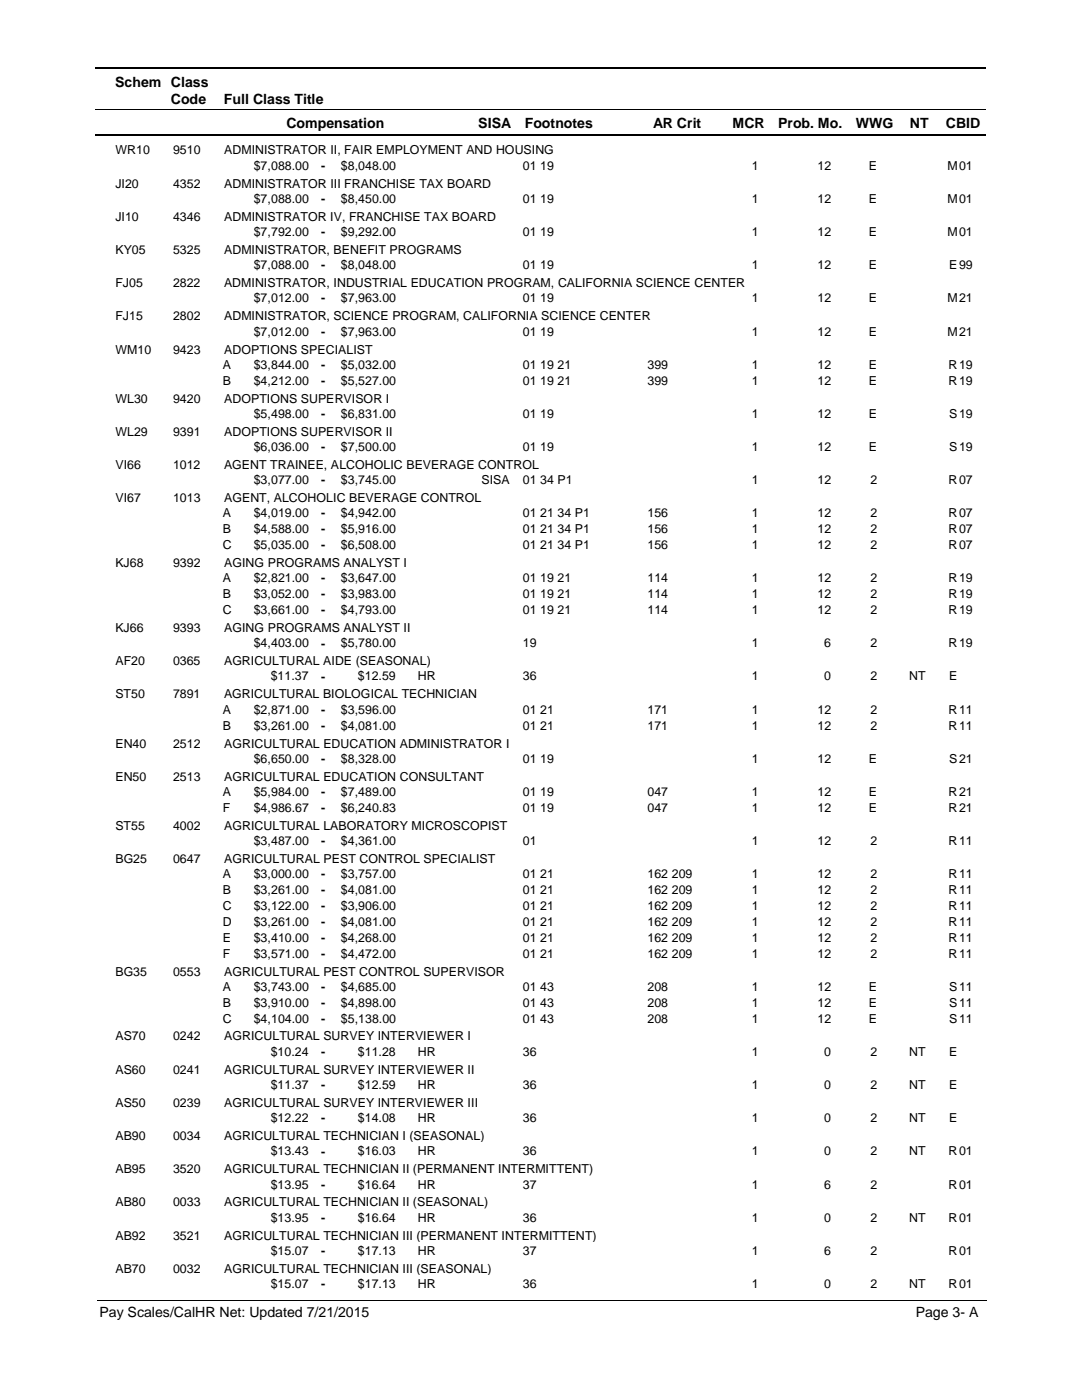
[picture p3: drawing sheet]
<svg xmlns="http://www.w3.org/2000/svg" width="216mm" height="279mm" viewBox="0 0 216 279" stroke-linecap="round" stroke-linejoin="round" font-family="sans-serif">
<defs><g id="words">
<g font-size="2.8">
<text x="23" y="17.3">Schem Class</text>
<text x="34.1" y="20.7">Code</text>
<text x="44.7" y="20.7">Full Class Title</text>
<text x="57.2" y="25.6">Compensation</text>
<text x="95.4" y="25.6">SISA</text>
<text x="104.7" y="25.6">Footnotes</text>
<text x="130.3" y="25.6">AR Crit</text>
<text x="146.2" y="25.6">MCR</text>
<text x="155.3" y="25.6">Prob. Mo.</text>
<text x="170.8" y="25.6">WWG</text>
<text x="181.5" y="25.6">NT</text>
<text x="188.7" y="25.6">CBID</text>
<text x="19.9" y="262.9">Pay Scales/CalHR Net: Updated 7/21/2015</text>
<text x="182.7" y="262.9">Page 3- A</text>
</g>
<g font-size="2.5">
<text x="23" y="30.8">WR10</text>
<text x="34.5" y="30.8">9510</text>
<text x="44.7" y="30.8">ADMINISTRATOR II, FAIR EMPLOYMENT AND HOUSING</text>
<text x="50.6" y="33.9">$7,088.00</text>
<text x="64.1" y="33.9">-</text>
<text x="68" y="33.9">$8,048.00</text>
<text x="104.3" y="33.9">01 19</text>
<text x="150" y="33.9">1</text>
<text x="163.1" y="33.9">12</text>
<text x="173.4" y="33.9">E</text>
<text x="189.1" y="33.9">M</text>
<text x="191.4" y="33.9">01</text>
<text x="23" y="37.4">JI20</text>
<text x="34.5" y="37.4">4352</text>
<text x="44.7" y="37.4">ADMINISTRATOR III FRANCHISE TAX BOARD</text>
<text x="50.6" y="40.5">$7,088.00</text>
<text x="64.1" y="40.5">-</text>
<text x="68" y="40.5">$8,450.00</text>
<text x="104.3" y="40.5">01 19</text>
<text x="150" y="40.5">1</text>
<text x="163.1" y="40.5">12</text>
<text x="173.4" y="40.5">E</text>
<text x="189.1" y="40.5">M</text>
<text x="191.4" y="40.5">01</text>
<text x="23" y="44">JI10</text>
<text x="34.5" y="44">4346</text>
<text x="44.7" y="44">ADMINISTRATOR IV, FRANCHISE TAX BOARD</text>
<text x="50.6" y="47.1">$7,792.00</text>
<text x="64.1" y="47.1">-</text>
<text x="68" y="47.1">$9,292.00</text>
<text x="104.3" y="47.1">01 19</text>
<text x="150" y="47.1">1</text>
<text x="163.1" y="47.1">12</text>
<text x="173.4" y="47.1">E</text>
<text x="189.1" y="47.1">M</text>
<text x="191.4" y="47.1">01</text>
<text x="23" y="50.7">KY05</text>
<text x="34.5" y="50.7">5325</text>
<text x="44.7" y="50.7">ADMINISTRATOR, BENEFIT PROGRAMS</text>
<text x="50.6" y="53.7">$7,088.00</text>
<text x="64.1" y="53.8">-</text>
<text x="68" y="53.7">$8,048.00</text>
<text x="104.3" y="53.7">01 19</text>
<text x="150" y="53.7">1</text>
<text x="163.1" y="53.7">12</text>
<text x="173.4" y="53.7">E</text>
<text x="189.4" y="53.7">E</text>
<text x="191.4" y="53.7">99</text>
<text x="23" y="57.3">FJ05</text>
<text x="34.5" y="57.3">2822</text>
<text x="44.7" y="57.3">ADMINISTRATOR, INDUSTRIAL EDUCATION PROGRAM, CALIFORNIA SCIENCE CENTER</text>
<text x="23" y="63.9">FJ15</text>
<text x="34.5" y="63.9">2802</text>
<text x="44.7" y="63.9">ADMINISTRATOR, SCIENCE PROGRAM, CALIFORNIA SCIENCE CENTER</text>
<text x="50.6" y="60.3">$7,012.00</text>
<text x="64.1" y="60.4">-</text>
<text x="68" y="60.3">$7,963.00</text>
<text x="104.3" y="60.3">01 19</text>
<text x="150" y="60.3">1</text>
<text x="163.1" y="60.3">12</text>
<text x="173.4" y="60.3">E</text>
<text x="189.1" y="60.3">M</text>
<text x="191.4" y="60.3">21</text>
<text x="23" y="70.5">WM10</text>
<text x="34.5" y="70.5">9423</text>
<text x="44.7" y="70.5">ADOPTIONS SPECIALIST</text>
<text x="50.6" y="67">$7,012.00</text>
<text x="64.1" y="67">-</text>
<text x="68" y="67">$7,963.00</text>
<text x="104.3" y="67">01 19</text>
<text x="150" y="67">1</text>
<text x="163.1" y="67">12</text>
<text x="173.4" y="67">E</text>
<text x="189.1" y="67">M</text>
<text x="191.4" y="67">21</text>
<text x="44.5" y="73.6">A</text>
<text x="44.5" y="76.8">B</text>
<text x="50.6" y="73.6">$3,844.00</text>
<text x="50.6" y="76.8">$4,212.00</text>
<text x="64.1" y="73.6">-</text>
<text x="64.1" y="76.8">-</text>
<text x="68" y="76.8">$5,527.00</text>
<text x="68" y="73.6">$5,032.00</text>
<text x="104.3" y="76.8">01 19 21</text>
<text x="104.3" y="73.6">01 19 21</text>
<text x="129.2" y="76.8">399</text>
<text x="129.2" y="73.6">399</text>
<text x="150" y="73.6">1</text>
<text x="150" y="76.8">1</text>
<text x="163.1" y="73.6">12</text>
<text x="163.1" y="76.8">12</text>
<text x="173.4" y="76.8">E</text>
<text x="173.4" y="73.6">E</text>
<text x="189.3" y="73.6">R</text>
<text x="189.3" y="76.8">R</text>
<text x="191.4" y="73.6">19</text>
<text x="191.4" y="76.8">19</text>
<text x="23" y="80.3">WL30</text>
<text x="34.5" y="80.3">9420</text>
<text x="44.7" y="80.3">ADOPTIONS SUPERVISOR I</text>
<text x="50.6" y="83.4">$5,498.00</text>
<text x="64.1" y="83.4">-</text>
<text x="68" y="83.4">$6,831.00</text>
<text x="104.3" y="83.4">01 19</text>
<text x="150" y="83.4">1</text>
<text x="163.1" y="83.4">12</text>
<text x="173.4" y="83.4">E</text>
<text x="189.4" y="83.4">S</text>
<text x="191.4" y="83.4">19</text>
<text x="23" y="87">WL29</text>
<text x="34.5" y="87">9391</text>
<text x="44.7" y="87">ADOPTIONS SUPERVISOR II</text>
<text x="23" y="93.6">VI66</text>
<text x="34.5" y="93.6">1012</text>
<text x="44.7" y="93.6">AGENT TRAINEE, ALCOHOLIC BEVERAGE CONTROL</text>
<text x="50.6" y="90">$6,036.00</text>
<text x="64.1" y="90">-</text>
<text x="68" y="90">$7,500.00</text>
<text x="104.3" y="90">01 19</text>
<text x="150" y="90">1</text>
<text x="163.1" y="90">12</text>
<text x="173.4" y="90">E</text>
<text x="189.4" y="90">S</text>
<text x="191.4" y="90">19</text>
<text x="23" y="100.2">VI67</text>
<text x="34.5" y="100.2">1013</text>
<text x="44.7" y="100.2">AGENT, ALCOHOLIC BEVERAGE CONTROL</text>
<text x="50.6" y="96.6">$3,077.00</text>
<text x="64.1" y="96.7">-</text>
<text x="68" y="96.6">$3,745.00</text>
<text x="96.1" y="96.6">SISA</text>
<text x="104.3" y="96.6">01 34 P1</text>
<text x="150" y="96.6">1</text>
<text x="163.1" y="96.6">12</text>
<text x="173.7" y="96.6">2</text>
<text x="189.3" y="96.6">R</text>
<text x="191.4" y="96.6">07</text>
<text x="44.5" y="103.3">A</text>
<text x="44.5" y="106.4">B</text>
<text x="50.6" y="103.3">$4,019.00</text>
<text x="50.6" y="106.4">$4,588.00</text>
<text x="64.1" y="103.3">-</text>
<text x="64.1" y="106.4">-</text>
<text x="68" y="106.4">$5,916.00</text>
<text x="68" y="103.3">$4,942.00</text>
<text x="104.3" y="106.4">01 21 34 P1</text>
<text x="104.3" y="103.3">01 21 34 P1</text>
<text x="129.2" y="106.4">156</text>
<text x="129.2" y="103.3">156</text>
<text x="150" y="103.3">1</text>
<text x="150" y="106.4">1</text>
<text x="163.1" y="103.3">12</text>
<text x="163.1" y="106.4">12</text>
<text x="173.7" y="106.4">2</text>
<text x="173.7" y="103.3">2</text>
<text x="189.3" y="103.3">R</text>
<text x="189.3" y="106.4">R</text>
<text x="191.4" y="103.3">07</text>
<text x="191.4" y="106.4">07</text>
<text x="23" y="113.2">KJ68</text>
<text x="34.5" y="113.2">9392</text>
<text x="44.5" y="109.6">C</text>
<text x="44.7" y="113.2">AGING PROGRAMS ANALYST I</text>
<text x="50.6" y="109.6">$5,035.00</text>
<text x="64.1" y="109.6">-</text>
<text x="68" y="109.6">$6,508.00</text>
<text x="104.3" y="109.6">01 21 34 P1</text>
<text x="129.2" y="109.6">156</text>
<text x="150" y="109.6">1</text>
<text x="163.1" y="109.6">12</text>
<text x="173.7" y="109.6">2</text>
<text x="189.3" y="109.6">R</text>
<text x="191.4" y="109.6">07</text>
<text x="44.5" y="116.2">A</text>
<text x="44.5" y="119.4">B</text>
<text x="50.6" y="116.2">$2,821.00</text>
<text x="50.6" y="119.4">$3,052.00</text>
<text x="64.1" y="116.2">-</text>
<text x="64.1" y="119.4">-</text>
<text x="68" y="119.4">$3,983.00</text>
<text x="68" y="116.2">$3,647.00</text>
<text x="104.3" y="119.4">01 19 21</text>
<text x="104.3" y="116.2">01 19 21</text>
<text x="129.2" y="119.4">114</text>
<text x="129.2" y="116.2">114</text>
<text x="150" y="116.2">1</text>
<text x="150" y="119.4">1</text>
<text x="163.1" y="116.2">12</text>
<text x="163.1" y="119.4">12</text>
<text x="173.7" y="119.4">2</text>
<text x="173.7" y="116.2">2</text>
<text x="189.3" y="116.2">R</text>
<text x="189.3" y="119.4">R</text>
<text x="191.4" y="116.2">19</text>
<text x="191.4" y="119.4">19</text>
<text x="44.5" y="122.6">C</text>
<text x="50.6" y="122.6">$3,661.00</text>
<text x="64.1" y="122.6">-</text>
<text x="68" y="122.6">$4,793.00</text>
<text x="104.3" y="122.6">01 19 21</text>
<text x="129.2" y="122.6">114</text>
<text x="150" y="122.6">1</text>
<text x="163.1" y="122.6">12</text>
<text x="173.7" y="122.6">2</text>
<text x="189.3" y="122.6">R</text>
<text x="191.4" y="122.6">19</text>
<text x="23" y="126.2">KJ66</text>
<text x="34.5" y="126.2">9393</text>
<text x="44.7" y="126.2">AGING PROGRAMS ANALYST II</text>
<text x="50.6" y="129.2">$4,403.00</text>
<text x="64.1" y="129.2">-</text>
<text x="68" y="129.2">$5,780.00</text>
<text x="104.3" y="129.2">19</text>
<text x="150" y="129.2">1</text>
<text x="164.5" y="129.2">6</text>
<text x="173.7" y="129.2">2</text>
<text x="189.3" y="129.2">R</text>
<text x="191.4" y="129.2">19</text>
<text x="23" y="132.8">AF20</text>
<text x="34.5" y="132.8">0365</text>
<text x="44.7" y="132.8">AGRICULTURAL AIDE (SEASONAL)</text>
<text x="54" y="135.8">$11.37</text>
<text x="64.1" y="135.8">-</text>
<text x="71.4" y="135.8">$12.59</text>
<text x="83.4" y="135.8">HR</text>
<text x="104.3" y="135.8">36</text>
<text x="150" y="135.8">1</text>
<text x="164.5" y="135.8">0</text>
<text x="173.7" y="135.8">2</text>
<text x="181.4" y="135.8">NT</text>
<text x="189.4" y="135.8">E</text>
<text x="23" y="139.4">ST50</text>
<text x="34.5" y="139.4">7891</text>
<text x="44.5" y="142.4">A</text>
<text x="44.7" y="139.4">AGRICULTURAL BIOLOGICAL TECHNICIAN</text>
<text x="50.6" y="142.4">$2,871.00</text>
<text x="64.1" y="142.5">-</text>
<text x="68" y="142.4">$3,596.00</text>
<text x="104.3" y="142.4">01 21</text>
<text x="129.2" y="142.4">171</text>
<text x="150" y="142.4">1</text>
<text x="163.1" y="142.4">12</text>
<text x="173.7" y="142.4">2</text>
<text x="189.3" y="142.4">R</text>
<text x="191.4" y="142.4">11</text>
<text x="23" y="149.2">EN40</text>
<text x="34.5" y="149.2">2512</text>
<text x="44.5" y="145.6">B</text>
<text x="44.7" y="149.2">AGRICULTURAL EDUCATION ADMINISTRATOR I</text>
<text x="50.6" y="145.6">$3,261.00</text>
<text x="64.1" y="145.6">-</text>
<text x="68" y="145.6">$4,081.00</text>
<text x="104.3" y="145.6">01 21</text>
<text x="129.2" y="145.6">171</text>
<text x="150" y="145.6">1</text>
<text x="163.1" y="145.6">12</text>
<text x="173.7" y="145.6">2</text>
<text x="189.3" y="145.6">R</text>
<text x="191.4" y="145.6">11</text>
<text x="23" y="155.8">EN50</text>
<text x="34.5" y="155.8">2513</text>
<text x="44.7" y="155.8">AGRICULTURAL EDUCATION CONSULTANT</text>
<text x="50.6" y="152.2">$6,650.00</text>
<text x="64.1" y="152.3">-</text>
<text x="68" y="152.2">$8,328.00</text>
<text x="104.3" y="152.2">01 19</text>
<text x="150" y="152.2">1</text>
<text x="163.1" y="152.2">12</text>
<text x="173.4" y="152.2">E</text>
<text x="189.4" y="152.2">S</text>
<text x="191.4" y="152.2">21</text>
<text x="44.5" y="158.8">A</text>
<text x="50.6" y="158.8">$5,984.00</text>
<text x="64.1" y="158.9">-</text>
<text x="68" y="158.8">$7,489.00</text>
<text x="104.3" y="158.8">01 19</text>
<text x="129.2" y="158.8">047</text>
<text x="150" y="158.8">1</text>
<text x="163.1" y="158.8">12</text>
<text x="173.4" y="158.8">E</text>
<text x="189.3" y="158.8">R</text>
<text x="191.4" y="158.8">21</text>
<text x="23" y="165.6">ST55</text>
<text x="34.5" y="165.6">4002</text>
<text x="44.5" y="162">F</text>
<text x="44.7" y="165.6">AGRICULTURAL LABORATORY MICROSCOPIST</text>
<text x="50.6" y="162">$4,986.67</text>
<text x="64.1" y="162">-</text>
<text x="68" y="162">$6,240.83</text>
<text x="104.3" y="162">01 19</text>
<text x="129.2" y="162">047</text>
<text x="150" y="162">1</text>
<text x="163.1" y="162">12</text>
<text x="173.4" y="162">E</text>
<text x="189.3" y="162">R</text>
<text x="191.4" y="162">21</text>
<text x="23" y="172.2">BG25</text>
<text x="34.5" y="172.2">0647</text>
<text x="44.7" y="172.2">AGRICULTURAL PEST CONTROL SPECIALIST</text>
<text x="50.6" y="168.7">$3,487.00</text>
<text x="64.1" y="168.7">-</text>
<text x="68" y="168.7">$4,361.00</text>
<text x="104.3" y="168.7">01</text>
<text x="150" y="168.7">1</text>
<text x="163.1" y="168.7">12</text>
<text x="173.7" y="168.7">2</text>
<text x="189.3" y="168.7">R</text>
<text x="191.4" y="168.7">11</text>
<text x="44.5" y="175.3">A</text>
<text x="44.5" y="178.4">B</text>
<text x="50.6" y="175.3">$3,000.00</text>
<text x="50.6" y="178.4">$3,261.00</text>
<text x="64.1" y="175.3">-</text>
<text x="64.1" y="178.5">-</text>
<text x="68" y="178.4">$4,081.00</text>
<text x="68" y="175.3">$3,757.00</text>
<text x="104.3" y="178.4">01 21</text>
<text x="104.3" y="175.3">01 21</text>
<text x="129.2" y="178.4">162 209</text>
<text x="129.2" y="175.3">162 209</text>
<text x="150" y="175.3">1</text>
<text x="150" y="178.4">1</text>
<text x="163.1" y="175.3">12</text>
<text x="163.1" y="178.4">12</text>
<text x="173.7" y="178.4">2</text>
<text x="173.7" y="175.3">2</text>
<text x="189.3" y="175.3">R</text>
<text x="189.3" y="178.4">R</text>
<text x="191.4" y="175.3">11</text>
<text x="191.4" y="178.4">11</text>
<text x="44.5" y="181.6">C</text>
<text x="44.5" y="184.8">D</text>
<text x="50.6" y="181.6">$3,122.00</text>
<text x="50.6" y="184.8">$3,261.00</text>
<text x="64.1" y="181.6">-</text>
<text x="64.1" y="184.8">-</text>
<text x="68" y="181.6">$3,906.00</text>
<text x="68" y="184.8">$4,081.00</text>
<text x="104.3" y="181.6">01 21</text>
<text x="104.3" y="184.8">01 21</text>
<text x="129.2" y="181.6">162 209</text>
<text x="129.2" y="184.8">162 209</text>
<text x="150" y="181.6">1</text>
<text x="150" y="184.8">1</text>
<text x="163.1" y="181.6">12</text>
<text x="163.1" y="184.8">12</text>
<text x="173.7" y="181.6">2</text>
<text x="173.7" y="184.8">2</text>
<text x="189.3" y="181.6">R</text>
<text x="189.3" y="184.8">R</text>
<text x="191.4" y="181.6">11</text>
<text x="191.4" y="184.8">11</text>
<text x="44.5" y="187.9">E</text>
<text x="44.5" y="191.1">F</text>
<text x="50.6" y="187.9">$3,410.00</text>
<text x="50.6" y="191.1">$3,571.00</text>
<text x="64.1" y="188">-</text>
<text x="64.1" y="191.1">-</text>
<text x="68" y="187.9">$4,268.00</text>
<text x="68" y="191.1">$4,472.00</text>
<text x="104.3" y="187.9">01 21</text>
<text x="104.3" y="191.1">01 21</text>
<text x="129.2" y="187.9">162 209</text>
<text x="129.2" y="191.1">162 209</text>
<text x="150" y="187.9">1</text>
<text x="150" y="191.1">1</text>
<text x="163.1" y="187.9">12</text>
<text x="163.1" y="191.1">12</text>
<text x="173.7" y="187.9">2</text>
<text x="173.7" y="191.1">2</text>
<text x="189.3" y="187.9">R</text>
<text x="189.3" y="191.1">R</text>
<text x="191.4" y="187.9">11</text>
<text x="191.4" y="191.1">11</text>
<text x="23" y="194.7">BG35</text>
<text x="34.5" y="194.7">0553</text>
<text x="44.5" y="197.7">A</text>
<text x="44.7" y="194.7">AGRICULTURAL PEST CONTROL SUPERVISOR</text>
<text x="50.6" y="197.7">$3,743.00</text>
<text x="64.1" y="197.8">-</text>
<text x="68" y="197.7">$4,685.00</text>
<text x="104.3" y="197.7">01 43</text>
<text x="129.2" y="197.7">208</text>
<text x="150" y="197.7">1</text>
<text x="163.1" y="197.7">12</text>
<text x="173.4" y="197.7">E</text>
<text x="189.4" y="197.7">S</text>
<text x="191.4" y="197.7">11</text>
<text x="44.5" y="200.9">B</text>
<text x="50.6" y="200.9">$3,910.00</text>
<text x="64.1" y="200.9">-</text>
<text x="68" y="200.9">$4,898.00</text>
<text x="104.3" y="200.9">01 43</text>
<text x="129.2" y="200.9">208</text>
<text x="150" y="200.9">1</text>
<text x="163.1" y="200.9">12</text>
<text x="173.4" y="200.9">E</text>
<text x="189.4" y="200.9">S</text>
<text x="191.4" y="200.9">11</text>
<text x="23" y="207.6">AS70</text>
<text x="34.5" y="207.6">0242</text>
<text x="44.5" y="204.1">C</text>
<text x="44.7" y="207.6">AGRICULTURAL SURVEY INTERVIEWER I</text>
<text x="50.6" y="204.1">$4,104.00</text>
<text x="64.1" y="204.1">-</text>
<text x="68" y="204.1">$5,138.00</text>
<text x="104.3" y="204.1">01 43</text>
<text x="129.2" y="204.1">208</text>
<text x="150" y="204.1">1</text>
<text x="163.1" y="204.1">12</text>
<text x="173.4" y="204.1">E</text>
<text x="189.4" y="204.1">S</text>
<text x="191.4" y="204.1">11</text>
<text x="23" y="214.3">AS60</text>
<text x="34.5" y="214.3">0241</text>
<text x="44.7" y="214.3">AGRICULTURAL SURVEY INTERVIEWER II</text>
<text x="54" y="210.7">$10.24</text>
<text x="64.1" y="210.7">-</text>
<text x="71.4" y="210.7">$11.28</text>
<text x="83.4" y="210.7">HR</text>
<text x="104.3" y="210.7">36</text>
<text x="150" y="210.7">1</text>
<text x="164.5" y="210.7">0</text>
<text x="173.7" y="210.7">2</text>
<text x="181.4" y="210.7">NT</text>
<text x="189.4" y="210.7">E</text>
<text x="23" y="220.9">AS50</text>
<text x="34.5" y="220.9">0239</text>
<text x="44.7" y="220.9">AGRICULTURAL SURVEY INTERVIEWER III</text>
<text x="54" y="217.3">$11.37</text>
<text x="64.1" y="217.4">-</text>
<text x="71.4" y="217.3">$12.59</text>
<text x="83.4" y="217.3">HR</text>
<text x="104.3" y="217.3">36</text>
<text x="150" y="217.3">1</text>
<text x="164.5" y="217.3">0</text>
<text x="173.7" y="217.3">2</text>
<text x="181.4" y="217.3">NT</text>
<text x="189.4" y="217.3">E</text>
<text x="23" y="227.5">AB90</text>
<text x="34.5" y="227.5">0034</text>
<text x="44.7" y="227.5">AGRICULTURAL TECHNICIAN I (SEASONAL)</text>
<text x="54" y="223.9">$12.22</text>
<text x="64.1" y="224">-</text>
<text x="71.4" y="223.9">$14.08</text>
<text x="83.4" y="223.9">HR</text>
<text x="104.3" y="223.9">36</text>
<text x="150" y="223.9">1</text>
<text x="164.5" y="223.9">0</text>
<text x="173.7" y="223.9">2</text>
<text x="181.4" y="223.9">NT</text>
<text x="189.4" y="223.9">E</text>
<text x="54" y="230.6">$13.43</text>
<text x="64.1" y="230.6">-</text>
<text x="71.4" y="230.6">$16.03</text>
<text x="83.4" y="230.6">HR</text>
<text x="104.3" y="230.6">36</text>
<text x="150" y="230.6">1</text>
<text x="164.5" y="230.6">0</text>
<text x="173.7" y="230.6">2</text>
<text x="181.4" y="230.6">NT</text>
<text x="189.3" y="230.6">R</text>
<text x="191.4" y="230.6">01</text>
<text x="23" y="234.1">AB95</text>
<text x="34.5" y="234.1">3520</text>
<text x="44.7" y="234.1">AGRICULTURAL TECHNICIAN II (PERMANENT INTERMITTENT)</text>
<text x="54" y="237.2">$13.95</text>
<text x="64.1" y="237.2">-</text>
<text x="71.4" y="237.2">$16.64</text>
<text x="83.4" y="237.2">HR</text>
<text x="104.3" y="237.2">37</text>
<text x="150" y="237.2">1</text>
<text x="164.5" y="237.2">6</text>
<text x="173.7" y="237.2">2</text>
<text x="189.3" y="237.2">R</text>
<text x="191.4" y="237.2">01</text>
<text x="23" y="240.8">AB80</text>
<text x="34.5" y="240.8">0033</text>
<text x="44.7" y="240.8">AGRICULTURAL TECHNICIAN II (SEASONAL)</text>
<text x="54" y="243.8">$13.95</text>
<text x="64.1" y="243.8">-</text>
<text x="71.4" y="243.8">$16.64</text>
<text x="83.4" y="243.8">HR</text>
<text x="104.3" y="243.8">36</text>
<text x="150" y="243.8">1</text>
<text x="164.5" y="243.8">0</text>
<text x="173.7" y="243.8">2</text>
<text x="181.4" y="243.8">NT</text>
<text x="189.3" y="243.8">R</text>
<text x="191.4" y="243.8">01</text>
<text x="23" y="247.4">AB92</text>
<text x="34.5" y="247.4">3521</text>
<text x="44.7" y="247.4">AGRICULTURAL TECHNICIAN III (PERMANENT INTERMITTENT)</text>
<text x="54" y="250.4">$15.07</text>
<text x="64.1" y="250.5">-</text>
<text x="71.4" y="250.4">$17.13</text>
<text x="83.4" y="250.4">HR</text>
<text x="104.3" y="250.4">37</text>
<text x="150" y="250.4">1</text>
<text x="164.5" y="250.4">6</text>
<text x="173.7" y="250.4">2</text>
<text x="189.3" y="250.4">R</text>
<text x="191.4" y="250.4">01</text>
<text x="23" y="254">AB70</text>
<text x="34.5" y="254">0032</text>
<text x="44.7" y="254">AGRICULTURAL TECHNICIAN III (SEASONAL)</text>
<text x="54" y="257.1">$15.07</text>
<text x="64.1" y="257.1">-</text>
<text x="71.4" y="257.1">$17.13</text>
<text x="83.4" y="257.1">HR</text>
<text x="104.3" y="257.1">36</text>
<text x="150" y="257.1">1</text>
<text x="164.5" y="257.1">0</text>
<text x="173.7" y="257.1">2</text>
<text x="181.4" y="257.1">NT</text>
<text x="189.3" y="257.1">R</text>
<text x="191.4" y="257.1">01</text>
</g>
</g></defs>
<path d="M19 13.5h177.8M19 27h177.8" fill="none" stroke="#000" stroke-width=".36"/>
<path d="M19 21.8h177.8" fill="none" stroke="#000" stroke-width=".2"/>
<g fill="#fff">
<path d="M46.9 31.2h16.3v3h-16.3z"/>
<path d="M191 31.2h4.2v3h-4.2z"/>
<path d="M46.9 37.8h16.3v3h-16.3z"/>
<path d="M191 37.8h4.2v3h-4.2z"/>
<path d="M46.9 44.5h16.3v3h-16.3z"/>
<path d="M191 44.5h4.2v3h-4.2z"/>
<path d="M46.9 51.1h16.3v3h-16.3z"/>
<path d="M191 51.1h4.2v3h-4.2z"/>
<path d="M46.9 57.7h16.3v3h-16.3z"/>
<path d="M191 57.7h4.2v3h-4.2z"/>
<path d="M46.9 64.3h16.3v3h-16.3z"/>
<path d="M191 64.3h4.2v3h-4.2z"/>
<path d="M46.9 71h16.3v3h-16.3z"/>
<path d="M191 71h4.2v3h-4.2z"/>
<path d="M46.9 74.1h16.3v3h-16.3z"/>
<path d="M191 74.1h4.2v3h-4.2z"/>
<path d="M46.9 80.8h16.3v2.9h-16.3z"/>
<path d="M191 80.8h4.2v2.9h-4.2z"/>
<path d="M46.9 87.4h16.3v3h-16.3z"/>
<path d="M191 87.4h4.2v3h-4.2z"/>
<path d="M46.9 94h16.3v3h-16.3z"/>
<path d="M191 94h4.2v3h-4.2z"/>
<path d="M46.9 100.6h16.3v3h-16.3z"/>
<path d="M191 100.6h4.2v3h-4.2z"/>
<path d="M46.9 103.8h16.3v3h-16.3z"/>
<path d="M191 103.8h4.2v3h-4.2z"/>
<path d="M46.9 107h16.3v2.9h-16.3z"/>
<path d="M191 107h4.2v2.9h-4.2z"/>
<path d="M46.9 113.6h16.3v3h-16.3z"/>
<path d="M191 113.6h4.2v3h-4.2z"/>
<path d="M46.9 116.8h16.3v2.9h-16.3z"/>
<path d="M191 116.8h4.2v2.9h-4.2z"/>
<path d="M46.9 120h16.3v2.9h-16.3z"/>
<path d="M191 120h4.2v2.9h-4.2z"/>
<path d="M46.9 126.6h16.3v2.9h-16.3z"/>
<path d="M191 126.6h4.2v2.9h-4.2z"/>
<path d="M46.9 133.2h16.3v2.9h-16.3z"/>
<path d="M191 133.2h4.2v2.9h-4.2z"/>
<path d="M46.9 139.8h16.3v3h-16.3z"/>
<path d="M191 139.8h4.2v3h-4.2z"/>
<path d="M46.9 143h16.3v3h-16.3z"/>
<path d="M191 143h4.2v3h-4.2z"/>
<path d="M46.9 149.6h16.3v3h-16.3z"/>
<path d="M191 149.6h4.2v3h-4.2z"/>
<path d="M46.9 156.2h16.3v3h-16.3z"/>
<path d="M191 156.2h4.2v3h-4.2z"/>
<path d="M46.9 159.4h16.3v3h-16.3z"/>
<path d="M191 159.4h4.2v3h-4.2z"/>
<path d="M46.9 166h16.3v3h-16.3z"/>
<path d="M191 166h4.2v3h-4.2z"/>
<path d="M46.9 172.6h16.3v3h-16.3z"/>
<path d="M191 172.6h4.2v3h-4.2z"/>
<path d="M46.9 175.8h16.3v3h-16.3z"/>
<path d="M191 175.8h4.2v3h-4.2z"/>
<path d="M46.9 179h16.3v2.9h-16.3z"/>
<path d="M191 179h4.2v2.9h-4.2z"/>
<path d="M46.9 182.1h16.3v3h-16.3z"/>
<path d="M191 182.1h4.2v3h-4.2z"/>
<path d="M46.9 185.3h16.3v3h-16.3z"/>
<path d="M191 185.3h4.2v3h-4.2z"/>
<path d="M46.9 188.5h16.3v3h-16.3z"/>
<path d="M191 188.5h4.2v3h-4.2z"/>
<path d="M46.9 195.1h16.3v3h-16.3z"/>
<path d="M191 195.1h4.2v3h-4.2z"/>
<path d="M46.9 198.3h16.3v3h-16.3z"/>
<path d="M191 198.3h4.2v3h-4.2z"/>
<path d="M46.9 201.4h16.3v3h-16.3z"/>
<path d="M191 201.4h4.2v3h-4.2z"/>
<path d="M46.9 208.1h16.3v3h-16.3z"/>
<path d="M191 208.1h4.2v3h-4.2z"/>
<path d="M46.9 214.7h16.3v3h-16.3z"/>
<path d="M191 214.7h4.2v3h-4.2z"/>
<path d="M46.9 221.3h16.3v3h-16.3z"/>
<path d="M191 221.3h4.2v3h-4.2z"/>
<path d="M46.9 227.9h16.3v3h-16.3z"/>
<path d="M191 227.9h4.2v3h-4.2z"/>
<path d="M46.9 234.6h16.3v2.9h-16.3z"/>
<path d="M191 234.6h4.2v2.9h-4.2z"/>
<path d="M46.9 241.2h16.3v3h-16.3z"/>
<path d="M191 241.2h4.2v3h-4.2z"/>
<path d="M46.9 247.8h16.3v3h-16.3z"/>
<path d="M191 247.8h4.2v3h-4.2z"/>
<path d="M46.9 254.4h16.3v3h-16.3z"/>
<path d="M191 254.4h4.2v3h-4.2z"/>
</g>
<path d="M19.4 259.6h177.4" fill="none" stroke="#000" stroke-width=".2"/>
<use href="#words"/>
</svg>
